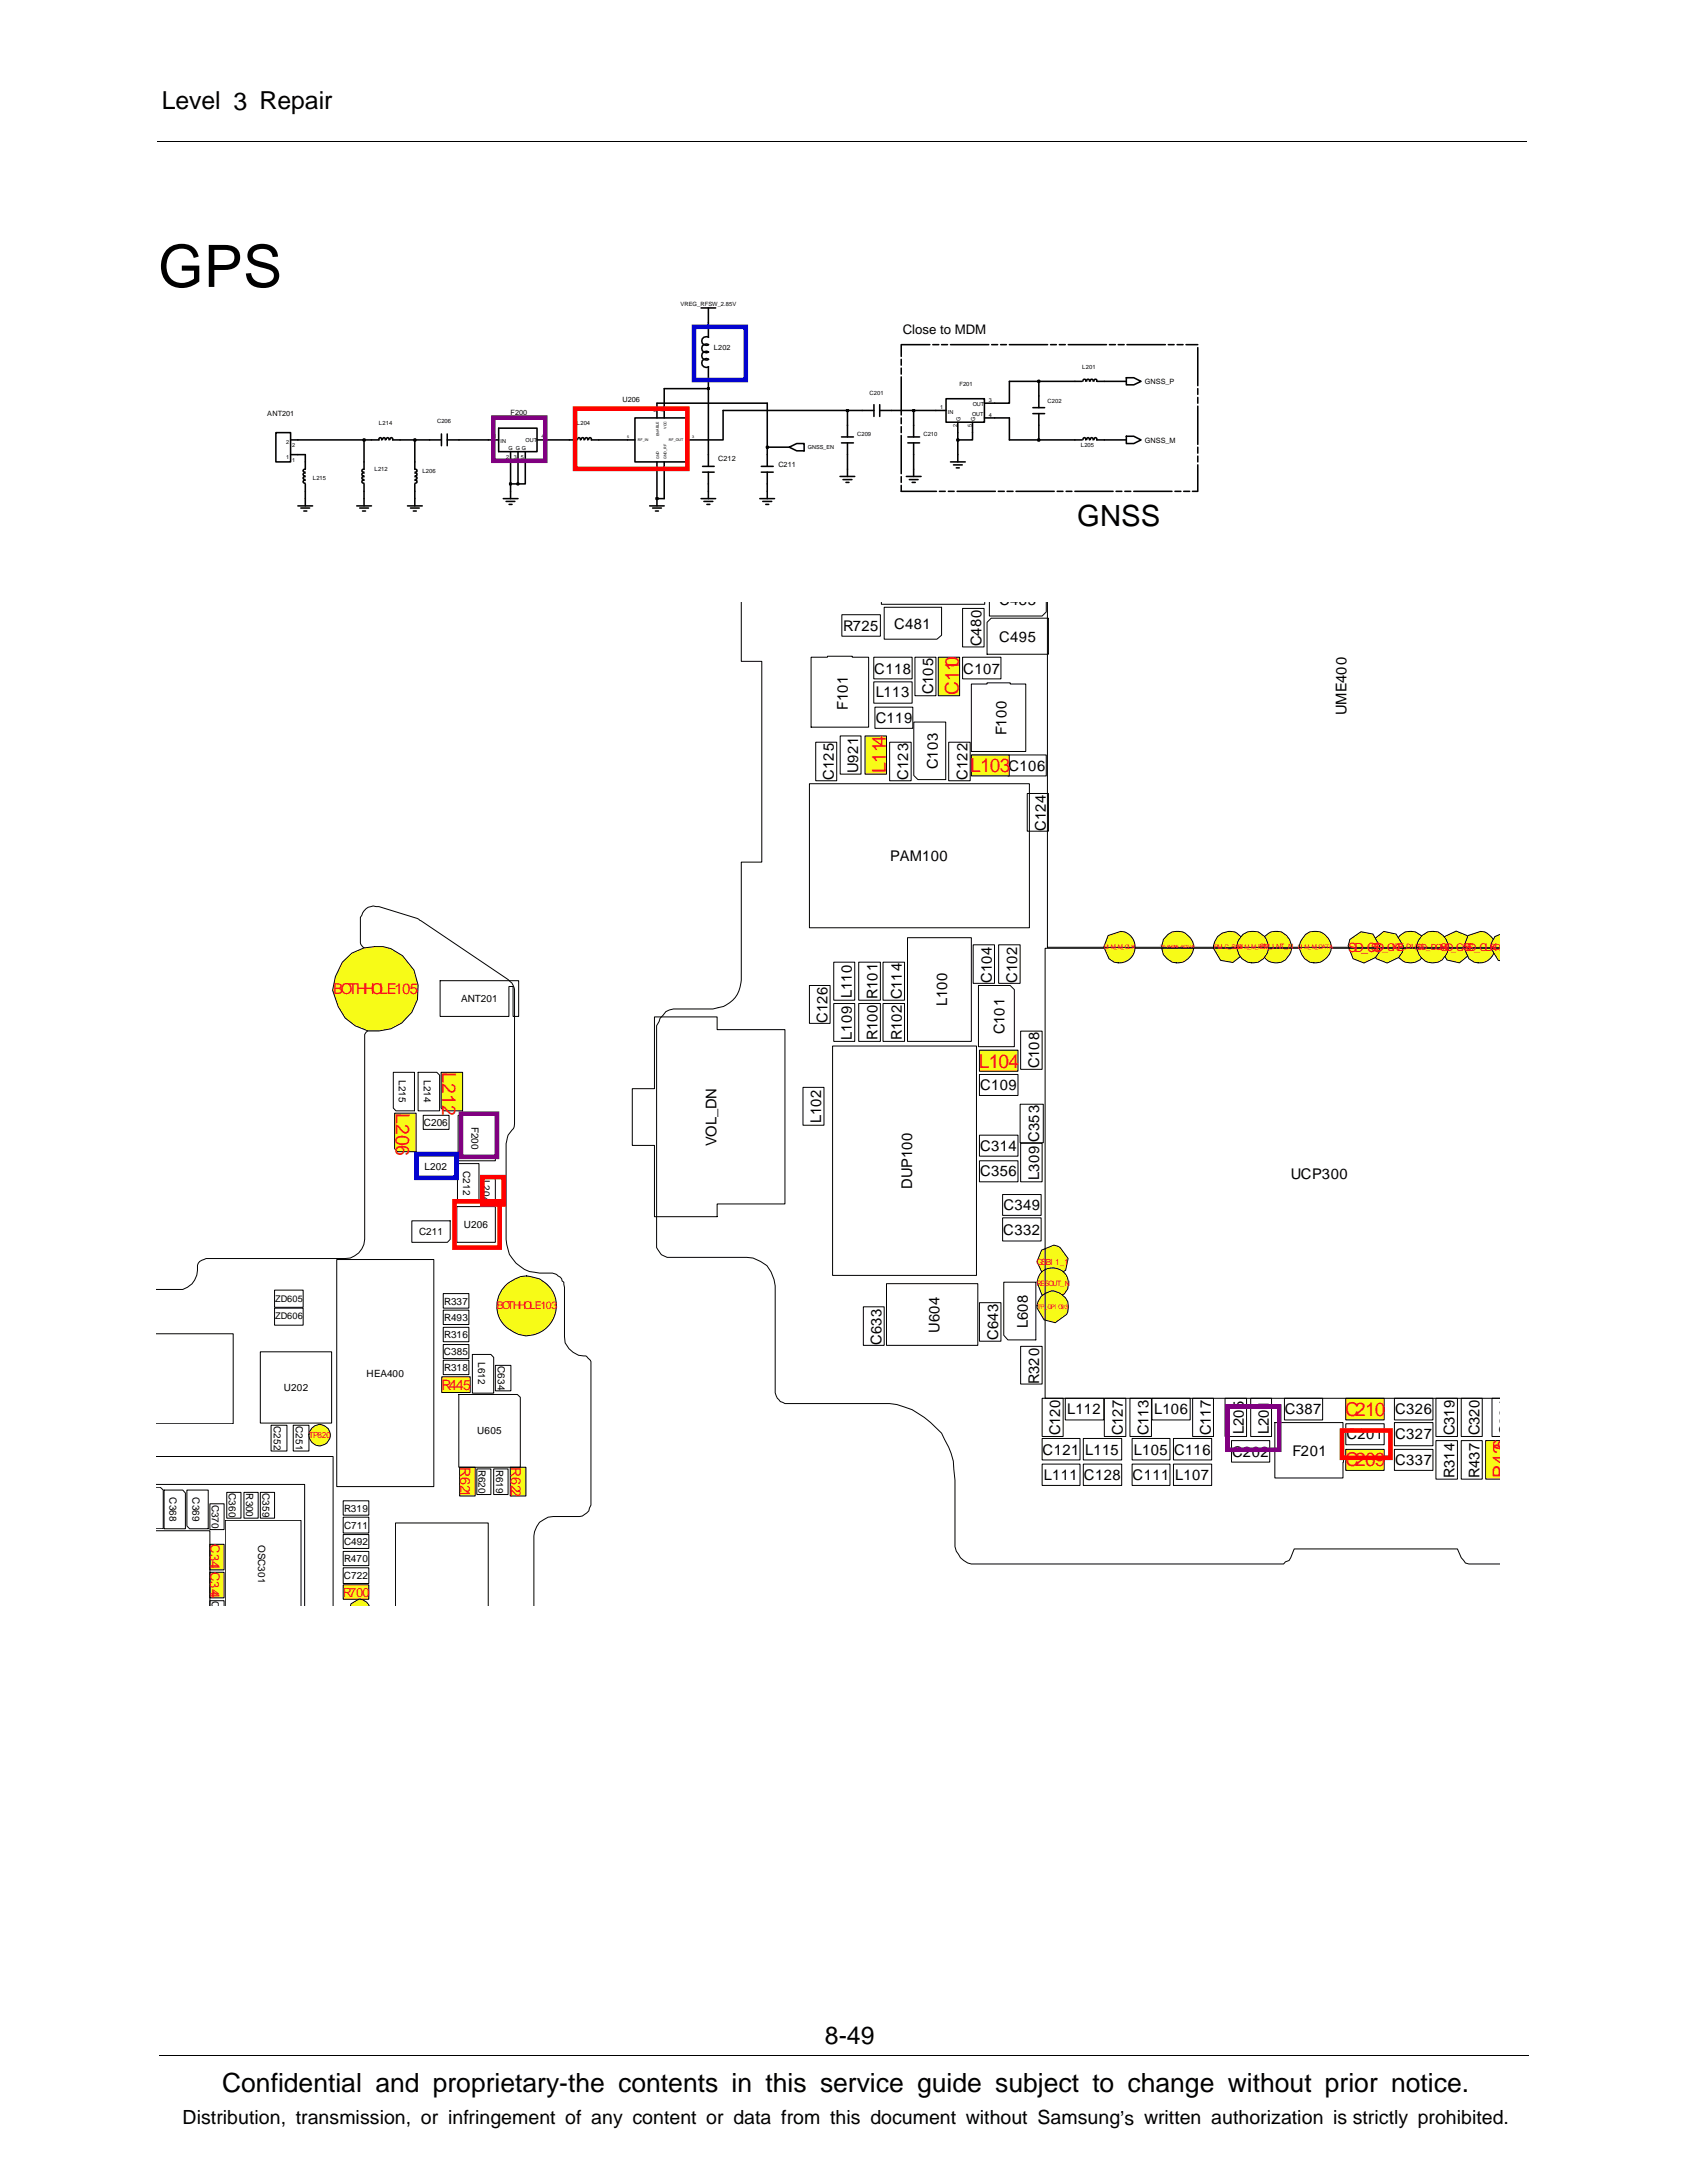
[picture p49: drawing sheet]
<svg xmlns="http://www.w3.org/2000/svg" width="216mm" height="279mm" viewBox="0 0 216 279" stroke-linecap="round" stroke-linejoin="round" font-family="sans-serif">
<defs><g id="words">
<text font-size="7.5" x="20.2" y="36.7">GPS</text>
<text font-size="3.7" x="137.8" y="67.3">GNSS</text>
<text font-size="3.4" x="28.4" y="267.7">Confidential and proprietary-the contents in this service guide subject to change without prior notice.</text>
<g font-size="3.2">
<text x="20.7" y="14">Level 3 Repair</text>
<text x="105.6" y="261.6">8-49</text>
</g>
<g font-size="2.5" fill="#fc0a17">
<text x="56.6" y="137.2" transform="rotate(90 56.6 137.2)">L212</text>
<text x="50.7" y="142.5" transform="rotate(90 50.7 142.5)">L206</text>
</g>
<text font-size="2.5" x="23.4" y="271.9">Distribution, transmission, or infringement of any content or data from this document without Samsung’s written authorization is strictly prohibited.</text>
<g font-size="2.4" fill="#fc0a17">
<text x="122.7" y="89" transform="rotate(-90 122.7 89)">C110</text>
<text x="113.4" y="99" transform="rotate(-90 113.4 99)">L114</text>
<text x="124.2" y="98.9">L103</text>
<text x="125.3" y="136.7">L104</text>
<text x="172.1" y="181.2">C210</text>
<text x="172.1" y="187.7">C209</text>
<text x="192.8" y="189.2" transform="rotate(-90 192.8 189.2)">R426</text>
</g>
<g font-size="1.9">
<text x="127.9" y="77.5">C483</text>
<text x="107.9" y="80.8">R725</text>
<text x="114.5" y="80.5">C481</text>
<text x="125.6" y="82.7" transform="rotate(-90 125.6 82.7)">C480</text>
<text x="127.9" y="82.1">C495</text>
<text x="111.9" y="86.2">C118</text>
<text x="112.1" y="89.3">L113</text>
<text x="119.4" y="88.9" transform="rotate(-90 119.4 88.9)">C105</text>
<text x="123.3" y="86.2">C107</text>
<text x="108.5" y="90.8" transform="rotate(-90 108.5 90.8)">F101</text>
<text x="112.1" y="92.5">C119</text>
<text x="128.8" y="94.1" transform="rotate(-90 128.8 94.1)">F100</text>
<text x="172.3" y="91.5" transform="rotate(-90 172.3 91.5)">UME400</text>
<text x="106.7" y="99.8" transform="rotate(-90 106.7 99.8)">C125</text>
<text x="109.8" y="98.9" transform="rotate(-90 109.8 98.9)">U921</text>
<text x="116.2" y="99.8" transform="rotate(-90 116.2 99.8)">C123</text>
<text x="120" y="98.4" transform="rotate(-90 120 98.4)">C103</text>
<text x="123.8" y="99.8" transform="rotate(-90 123.8 99.8)">C122</text>
<text x="129.1" y="98.7">C106</text>
<text x="133.9" y="106.3" transform="rotate(-90 133.9 106.3)">C124</text>
<text x="113.9" y="110.2">PAM100</text>
<text x="126.9" y="125.8" transform="rotate(-90 126.9 125.8)">C104</text>
<text x="130.2" y="125.8" transform="rotate(-90 130.2 125.8)">C102</text>
<text x="105.9" y="130.9" transform="rotate(-90 105.9 130.9)">C126</text>
<text x="109" y="127.8" transform="rotate(-90 109 127.8)">L110</text>
<text x="112.3" y="127.8" transform="rotate(-90 112.3 127.8)">R101</text>
<text x="115.4" y="127.9" transform="rotate(-90 115.4 127.9)">C114</text>
<text x="121.2" y="128.8" transform="rotate(-90 121.2 128.8)">L100</text>
<text x="109" y="133.1" transform="rotate(-90 109 133.1)">L109</text>
<text x="112.3" y="133.1" transform="rotate(-90 112.3 133.1)">R100</text>
<text x="115.4" y="133.1" transform="rotate(-90 115.4 133.1)">R102</text>
<text x="128.6" y="132.4" transform="rotate(-90 128.6 132.4)">C101</text>
<text x="133" y="136.7" transform="rotate(-90 133 136.7)">C108</text>
<text x="105.1" y="143.8" transform="rotate(-90 105.1 143.8)">L102</text>
<text x="125.4" y="139.6">C109</text>
<text x="91.7" y="146.6" transform="rotate(-90 91.7 146.6)">VOL_DN</text>
<text x="125.4" y="147.3">C314</text>
<text x="133" y="146.1" transform="rotate(-90 133 146.1)">C353</text>
<text x="116.7" y="152.1" transform="rotate(-90 116.7 152.1)">DUP100</text>
<text x="125.4" y="150.6">C356</text>
<text x="128.4" y="154.9">C349</text>
<text x="133" y="151" transform="rotate(-90 133 151)">L309</text>
<text x="165.2" y="150.9">UCP300</text>
<text x="128.4" y="158">C332</text>
<text x="112.8" y="172.1" transform="rotate(-90 112.8 172.1)">C633</text>
<text x="120.2" y="170.6" transform="rotate(-90 120.2 170.6)">U604</text>
<text x="127.8" y="171.5" transform="rotate(-90 127.8 171.5)">C643</text>
<text x="131.5" y="170" transform="rotate(-90 131.5 170)">L608</text>
<text x="133" y="177.1" transform="rotate(-90 133 177.1)">R320</text>
<text x="135.7" y="183.7" transform="rotate(-90 135.7 183.7)">C120</text>
<text x="136.6" y="181">L112</text>
<text x="143.7" y="183.7" transform="rotate(-90 143.7 183.7)">C127</text>
<text x="147" y="183.7" transform="rotate(-90 147 183.7)">C113</text>
<text x="147.7" y="181">L106</text>
<text x="155" y="183.7" transform="rotate(-90 155 183.7)">C117</text>
<text x="159.2" y="183.6" transform="rotate(-90 159.2 183.6)">L205</text>
<text x="162.4" y="183.6" transform="rotate(-90 162.4 183.6)">L201</text>
<text x="164.4" y="181">C387</text>
<text x="172.3" y="184.2">C201</text>
<text x="178.6" y="181">C326</text>
<text x="178.6" y="184.2">C327</text>
<text x="186.2" y="183.7" transform="rotate(-90 186.2 183.7)">C319</text>
<text x="189.3" y="183.7" transform="rotate(-90 189.3 183.7)">C320</text>
<text x="193.3" y="183.7" transform="rotate(-90 193.3 183.7)">C384</text>
<text x="133.4" y="186.2">C121</text>
<text x="133.6" y="189.4">L111</text>
<text x="138.7" y="189.4">C128</text>
<text x="138.9" y="186.2">L115</text>
<text x="145" y="189.4">C111</text>
<text x="145.1" y="186.2">L105</text>
<text x="150.3" y="186.2">C116</text>
<text x="150.4" y="189.4">L107</text>
<text x="157.7" y="186.5">C202</text>
<text x="165.4" y="186.4">F201</text>
<text x="178.6" y="187.5">C337</text>
<text x="186.2" y="189.2" transform="rotate(-90 186.2 189.2)">R314</text>
<text x="189.3" y="189.2" transform="rotate(-90 189.3 189.2)">R437</text>
</g>
<text font-size="1.9" fill="#fc0a17" x="42.6" y="127.2">BOTHHOLE105</text>
<g font-size="1.8" fill="#fc0a17">
<text x="56.5" y="177.8">R445</text>
<text x="58.9" y="187.8" transform="rotate(90 58.9 187.8)">R621</text>
<text x="65.4" y="187.8" transform="rotate(90 65.4 187.8)">R622</text>
</g>
<text font-size="1.7" x="115.5" y="42.7">Close to MDM</text>
<g font-size="1.6" fill="#fc0a17">
<text x="172.5" y="121.8">SD_CS</text>
<text x="26.9" y="197.7" transform="rotate(90 26.9 197.7)">C341C344</text>
<text x="43.9" y="204.4">R700</text>
</g>
<g font-size="1.4" fill="#fc0a17">
<text x="175.5" y="121.7">SD_CKE</text>
<text x="184.4" y="121.7">SD_CAS_CLK</text>
<text x="187.3" y="121.7">SD</text>
<text x="63.6" y="167.6">BOTHHOLE103</text>
</g>
<g font-size="1.3">
<text x="59" y="128.3">ANT201</text>
<text x="51.1" y="138.3" transform="rotate(90 51.1 138.3)">L215</text>
<text x="54.2" y="138.3" transform="rotate(90 54.2 138.3)">L214</text>
<text x="54.2" y="144.1">C206</text>
<text x="54.3" y="149.8">L202</text>
<text x="59.3" y="149.9" transform="rotate(90 59.3 149.9)">C212</text>
<text x="60.3" y="144.2" transform="rotate(90 60.3 144.2)">F200</text>
<text x="61.8" y="151" transform="rotate(90 61.8 151)">L204</text>
<text x="53.6" y="158.1">C211</text>
<text x="59.4" y="157.2">U206</text>
<text x="56.8" y="167">R337</text>
<text x="56.8" y="173.5">C385</text>
<text x="56.8" y="169.1">R493</text>
<text x="56.8" y="171.2">R316</text>
<text x="36.3" y="178">U202</text>
<text x="46.9" y="176.2">HEA400</text>
<text x="56.8" y="175.5">R318</text>
<text x="61.2" y="174.4" transform="rotate(90 61.2 174.4)">L612</text>
<text x="63.7" y="174.8" transform="rotate(90 63.7 174.8)">C634</text>
<text x="35.1" y="182.5" transform="rotate(90 35.1 182.5)">C252</text>
<text x="37.9" y="182.5" transform="rotate(90 37.9 182.5)">C251</text>
<text x="61.1" y="183.6">U605</text>
<text x="21.7" y="191.6" transform="rotate(90 21.7 191.6)">C368</text>
<text x="24.6" y="191.6" transform="rotate(90 24.6 191.6)">C369</text>
<text x="29.3" y="191.1" transform="rotate(90 29.3 191.1)">C360</text>
<text x="31.5" y="191.1" transform="rotate(90 31.5 191.1)">R300</text>
<text x="33.6" y="191.1" transform="rotate(90 33.6 191.1)">C359</text>
<text x="61.3" y="188.1" transform="rotate(90 61.3 188.1)">R620</text>
<text x="63.5" y="188.1" transform="rotate(90 63.5 188.1)">R619</text>
<text x="27.1" y="192.6" transform="rotate(90 27.1 192.6)">C370</text>
<text x="33" y="197.8" transform="rotate(90 33 197.8)">OSC301</text>
<text x="44" y="195.7">C711</text>
<text x="44" y="197.8">C492</text>
<text x="44" y="193.5">R319</text>
<text x="44" y="202.1">C722</text>
<text x="44" y="199.9">R470</text>
<text x="27.1" y="205" transform="rotate(90 27.1 205)">C</text>
</g>
<g font-size="1.2">
<text x="35.2" y="166.6">ZD605</text>
<text x="35.2" y="168.9">ZD606</text>
</g>
<g font-size="1.1" fill="#fc0a17">
<text x="181.3" y="121.6">SD_DQM0</text>
<text x="190.7" y="121.6">SD_</text>
<text x="132.7" y="161.9">GS</text>
<text x="133.8" y="161.9">BI 1_1</text>
<text x="39.5" y="184.1">TP820</text>
</g>
<g font-size=".9">
<text x="91.4" y="44.7">L202</text>
<text x="34.2" y="53.2">ANT201</text>
<text x="65.3" y="53.1">F200</text>
<text x="79.7" y="51.5">U206</text>
<text x="146.5" y="49.1">GNSS_P</text>
<text x="91.9" y="59.1">C212</text>
<text x="99.6" y="59.8">C211</text>
<text x="146.5" y="56.6">GNSS_M</text>
</g>
<g font-size=".9" fill="#fc0a17">
<text x="161.2" y="121.5">PM_I NT_N</text>
<text x="178.4" y="121.5">CP_D1( 0)</text>
<text x="132.7" y="164.6">RESOUT_N</text>
</g>
<g font-size=".8" fill="#fc0a17">
<text x="141.3" y="121.5">UI M_M_CLK</text>
<text x="155.4" y="121.5">PMI C_SSUI</text>
<text x="158.5" y="121.5">BIM_M_RST</text>
<text x="166.1" y="121.5">UI M_M_DATA</text>
<text x="132.7" y="167.5">TP_GPI O93</text>
</g>
<g font-size=".7">
<text x="87.1" y="39.1">VREG_RFSW_2.85V</text>
<text x="138.5" y="47.2">L201</text>
<text x="111.3" y="50.5">C201</text>
<text x="120.3" y="52.4">1</text>
<text x="121.3" y="52.9">IN</text>
<text x="122.8" y="49.4">F201</text>
<text x="122.9" y="53.9" transform="rotate(-90 122.9 53.9)">G</text>
<text x="124.4" y="53.2">OUT</text>
<text x="124.5" y="52">OUT</text>
<text x="124.8" y="53.9" transform="rotate(-90 124.8 53.9)">G</text>
<text x="126.6" y="51.4">3</text>
<text x="126.6" y="53.3">4</text>
<text x="134.1" y="51.6">C202</text>
<text x="36.6" y="58.8">1</text>
<text x="36.6" y="56.9">2</text>
<text x="37.4" y="59.1">1</text>
<text x="37.4" y="57.3">2</text>
<text x="48.5" y="54.4">L214</text>
<text x="55.9" y="54.1">C206</text>
<text x="63.1" y="56.1">1</text>
<text x="64.1" y="56.7">IN</text>
<text x="64.8" y="58.8">2</text>
<text x="65.1" y="57.6">G G G</text>
<text x="65.7" y="58.8">3</text>
<text x="66.7" y="58.8">5</text>
<text x="67.2" y="56.5">OUT</text>
<text x="69.3" y="56.1">4</text>
<text x="73.8" y="54.4">L204</text>
<text x="103.4" y="57.5">GNSS_EN</text>
<text x="109.7" y="55.8">C209</text>
<text x="118.2" y="55.8">C210</text>
<text x="122.5" y="54.7" transform="rotate(-90 122.5 54.7)">2</text>
<text x="124.4" y="54.7" transform="rotate(-90 124.4 54.7)">5</text>
<text x="138.3" y="57.3">L205</text>
<text x="40" y="61.5">L215</text>
<text x="47.9" y="60.3">L212</text>
<text x="54.1" y="60.5">L206</text>
</g>
<text font-size=".6" fill="#fc0a17" x="148.5" y="121.4">TP_PHONE_ACTI VE</text>
<g font-size=".5">
<text x="84" y="52.7" transform="rotate(-90 84 52.7)">6</text>
<text x="84.9" y="52.7" transform="rotate(-90 84.9 52.7)">2</text>
<text x="80.3" y="56.1">5</text>
<text x="81.6" y="56.5">RF_IN</text>
<text x="84.3" y="58.8" transform="rotate(-90 84.3 58.8)">GND</text>
<text x="84.3" y="55.8" transform="rotate(-90 84.3 55.8)">ENABLE</text>
<text x="85.3" y="54.9" transform="rotate(-90 85.3 54.9)">VCC</text>
<text x="85.3" y="58.8" transform="rotate(-90 85.3 58.8)">GND_RF</text>
<text x="85.6" y="56.5">RF_OUT</text>
<text x="88.6" y="56.1">3</text>
<text x="84.9" y="60.1" transform="rotate(-90 84.9 60.1)">4</text>
</g>
</g></defs>
<path d="M20.2 18.1h175.3M20.4 263h175.3" fill="none" stroke="#000" stroke-width=".13"/>
<g fill="none" stroke="#000" stroke-width=".2">
<path d="M89.7 39.4h1.9M90.7 39.4v3.8M35.3 55.4h1.9v3.7h-1.9zM37.2 56.3h.9M37.2 58.2h.9M39.1 59.1v.9M46.6 59.1v.9M47.5 56.3h1M48.5 56.3a.19 .19 0 0 1 .1-.3 .19 .19 0 0 1 .2 .1v.2M49 56.3v-.2a.19 .19 0 0 1 .2-.1 .19 .19 0 0 1 .1 .3M49.4 56.3a.19 .19 0 0 1 .2-.3 .19 .19 0 0 1 .2 .3M49.9 56.3v-.2a.19 .19 0 0 1 .3-.1 .19 .19 0 0 1 0 .3h1"/>
<path d="M53.1 59.1v.9M55 56.3h1.5M56.5 55.5v1.5M57.2 56.3h1.5M57.2 55.5v1.5M62.5 56.3h1.3M63.8 54.8h4.9v3h-4.9zM65.3 57.8v1.3M66.3 57.8v1.3M67.2 57.8v1.3M68.7 56.3h1.3M72.9 56.3h.9"/>
<path d="M73.9 56.3v-.2l.2-.1 .2 .1v.2M74.4 56.3v-.1a.19 .19 0 0 1 .1-.2 .19 .19 0 0 1 .2 .1v.2M74.8 56.3l.1-.2a.19 .19 0 0 1 .2-.1 .19 .19 0 0 1 .1 .3M75.3 56.3l.1-.2 .1-.1 .2 .1v.2M75.7 56.3h.9M80.3 56.3h1M81.3 53.5h6.5v5.6h-6.5zM84.1 52.6v.9M84.1 59.1v.9M85 52.6v.9M85 59.1v.9M87.8 56.3h.9"/>
<path d="M89.9 59.7h1.5M90.7 46.9v1.9M90.7 58.2v1.5M90.7 44.1a.56 .56 0 0 0-.9 .5 .56 .56 0 0 0 .9 .4 .56 .56 0 0 0-.9 .5 .56 .56 0 0 0 .9 .5M90.7 43.2a.57 .57 0 0 0-.9 .4 .57 .57 0 0 0 .9 .5M90.7 46a.57 .57 0 0 0-.9 .5 .57 .57 0 0 0 .9 .4M97.4 59.7h1.6M98.2 58.2v1.5M101 57.2l1-.4h.9v.9h-.9zM107.7 55.9h1.5M107.7 56.7h1.5M108.5 54.4v1.5"/>
<path d="M108.5 56.7v1.5M110.3 52.5h1.5M111.8 51.8v1.5M112.6 52.5h1.5M112.6 51.8v1.5M116.2 55.9h1.5M116.2 56.7h1.5M116.9 54.4v1.5M116.9 56.7v1.5M119.8 52.5h1.3M121.1 51h4.9v3h-4.9zM121.6 59.1h1.9"/>
<path d="M122 59.5h1.1M122.4 59.9h.4M122.6 54v1.4M122.6 58.2v.9M124.5 54v1.4M126 51.6h1.3M126 53.5h1.3M132.2 52.9h1.5M132.2 52.2h1.5M132.9 50.7v1.5M132.9 52.9v1.5M137.6 56.3h.9"/>
<path d="M137.6 48.8h.9M138.6 56.3v-.2a.19 .19 0 0 1 .3-.1 .19 .19 0 0 1 0 .3M138.6 48.8a.19 .19 0 0 1 .2-.3 .19 .19 0 0 1 .2 .3h-.1M139.1 56.3v-.2a.2 .2 0 0 1 .2 0 .2 .2 0 0 1 .1 .2M139.1 48.8v-.1a.19 .19 0 0 1 .2-.2 .19 .19 0 0 1 .1 .3M139.6 56.3v-.2l.1-.1 .2 .1v.2M139.6 48.8l-.1-.1a.19 .19 0 0 1 .2-.2 .19 .19 0 0 1 .2 .3M140 56.3a.19 .19 0 0 1 .2-.3 .19 .19 0 0 1 .2 .3M140 48.8v-.1a.19 .19 0 0 1 .2-.2 .19 .19 0 0 1 .2 .3M140.4 56.3h.9M140.4 48.8h.9M144.1 55.8h1l.9 .5-.9 .5h-1z"/>
<path d="M144.1 48.3h1l.9 .5-.9 .5h-1zM38.1 64.7h1.9M38.5 65h1.1M38.9 65.4h.4M39.1 61.5a.19 .19 0 0 0-.3 .1 .19 .19 0 0 0 .2 .2M39.1 60.6h-.2l-.1 .1 .1 .2h.1M39.1 61h-.1a.19 .19 0 0 0-.2 .2 .19 .19 0 0 0 .2 .2M39.1 60.1a.18 .18 0 0 0-.3 .1 .18 .18 0 0 0 .2 .2M39.1 61.9v2.8M45.7 64.7h1.8M46 65h1.2M46.4 65.4h.4"/>
<path d="M46.6 61.5h-.2l-.1 .2 .1 .1h.2M46.6 60.6a.19 .19 0 0 0-.3 0 .19 .19 0 0 0 .1 .3h.2M46.6 61a.19 .19 0 0 0-.3 .1 .19 .19 0 0 0 .1 .2l.2 .1M46.6 60.1a.2 .2 0 0 0-.3 .1 .2 .2 0 0 0 .1 .2h.2M46.6 61.9v2.8M52.2 64.7h1.8M52.5 65h1.2M52.9 65.4h.4M53.1 61.9v2.8M53.1 61.5a.19 .19 0 0 1 .3 .1 .19 .19 0 0 1-.3 .2M53.1 60.6v-.1a.19 .19 0 0 1 .3 .2 .19 .19 0 0 1-.3 .2M53.1 61a.19 .19 0 0 1 .3 .1 .19 .19 0 0 1-.2 .3h-.1"/>
<path d="M53.1 60.1a.19 .19 0 0 1 .3 .1 .19 .19 0 0 1-.3 .2M64.4 63.8h1.9M64.8 64.2h1.1M65.2 64.6h.3M65.3 62.9v.9M83.1 64.7h1.9M83.5 65h1.1M83.9 65.4h.4M84.1 63.8v.9M89.7 63.8h1.9M89.9 60.4h1.5M90.1 64.2h1.1"/>
<path d="M90.5 64.6h.3M90.7 60.4v1.5M90.7 62.9v.9M97.2 63.8h1.9M97.4 60.4h1.6M97.6 64.2h1.2M98 64.6h.4M98.2 60.4v1.5M98.2 62.9v.9M107.5 61h1.9M107.9 61.4h1.1M108.3 61.7h.3"/>
<path d="M108.5 60v1M116 61h1.9M116.4 61.4h1.1M116.7 61.7h.4M116.9 60v1"/>
</g>
<path d="M84 63.7h.2v.2h-.2z" fill="#c3c3c3"/>
<path d="M65.3 61.9v1M84 63.7h.2v.2h-.2zM85 60v3.8h-.9v-3.8M90.7 61.9v1M98.2 61.9v1" fill="none" stroke="#000" stroke-width=".2"/>
<path d="M65.2 61.8h.2v.2h-.2z" fill="#c3c3c3"/>
<path d="M65.3 59.1v2.8h1M65.2 61.8h.2v.2h-.2z" fill="none" stroke="#000" stroke-width=".2"/>
<path d="M66.2 61.8h.2v.2h-.2z" fill="#c3c3c3"/>
<path d="M38.1 58.2h1v.9M46.6 56.3v2.8M53.1 56.3v2.8M66.3 59.1v2.8h.9v-2.8M90.7 49.7v8.5M98.2 57.2v1M108.5 58.2v1.8M116.9 58.2v1.8M122.6 56.3v1.9M66.2 61.8h.2v.2h-.2z" fill="none" stroke="#000" stroke-width=".2"/>
<path d="M98.1 57.2h.2v.1h-.2z" fill="#c3c3c3"/>
<path d="M38.1 56.3h8.5M98.1 57.1h.2v.2h-.2zM98.2 51.6v5.6h2.8" fill="none" stroke="#000" stroke-width=".2"/>
<path d="M46.5 56.2h.2v.2h-.2z" fill="#c3c3c3"/>
<path d="M46.5 56.2h.2v.2h-.2zM46.6 56.3h.9M51.2 56.3h1.9" fill="none" stroke="#000" stroke-width=".2"/>
<path d="M53 56.2h.2v.2h-.2z" fill="#c3c3c3"/>
<path d="M53 56.2h.2v.2h-.2zM53.1 56.3h1.9M58.7 56.3h3.8M70 56.3h2.9M76.6 56.3h3.7M92.5 52.5v3.8h-3.7" fill="none" stroke="#000" stroke-width=".2"/>
<path d="M122.5 56.2h.2v.2h-.2z" fill="#c3c3c3"/>
<path d="M122.5 56.2h.2v.2h-.2zM122.6 55.4v.9h1.9v-.9M129.2 53.5v2.8h3.7" fill="none" stroke="#000" stroke-width=".2"/>
<path d="M132.8 56.2h.2v.2h-.2z" fill="#c3c3c3"/>
<path d="M84.1 51.6v.9M85 49.7v2.8M92.5 52.5h16v1.9M116.9 52.5v1.9M127.3 53.5h1.9M132.8 56.2h.2v.2h-.2M132.8 56.2h.2v.2h-.2zM132.9 54.4v1.9h4.7M141.3 56.3h2.8" fill="none" stroke="#000" stroke-width=".2"/>
<path d="M108.4 52.5h.2v.1h-.2z" fill="#c3c3c3"/>
<path d="M108.4 52.5h.2v.1h-.2zM108.5 52.5h1.8M114.1 52.5h2.8" fill="none" stroke="#000" stroke-width=".2"/>
<path d="M116.8 52.5h.2v.1h-.2z" fill="#c3c3c3"/>
<path d="M84.1 51.6h14.1M85 49.7h5.7M116.8 52.5h.2v.1h-.2zM116.9 52.5h2.9M129.2 48.8v2.8h-1.9M132.9 48.8v1.9" fill="none" stroke="#000" stroke-width=".2"/>
<path d="M90.6 49.6h.1v.2h-.1z" fill="#c3c3c3"/>
<path d="M90.6 49.6h.1v.2h-.1zM90.7 48.8v.9M129.2 48.8h3.7" fill="none" stroke="#000" stroke-width=".2"/>
<path d="M132.8 48.7h.2v.2h-.2z" fill="#c3c3c3"/>
<g fill="none" stroke="#000" stroke-width=".2">
<path d="M115.3 46v.7M115.3 47.1v.8M115.3 48.2v4.9M115.3 53.5v.7M115.3 54.6v.8M115.3 55.7v4.9M119 44.1h-3.7v1.5M119.4 44.1h.7M120.5 44.1h.8M121.6 44.1h4.9M126.9 44.1h.8M128.1 44.1h.7"/>
<path d="M129.2 44.1h4.9M132.8 48.7h.2v.2h-.2M132.8 48.7h.2v.2h-.2zM132.9 48.8h4.7M134.5 44.1h.7M135.6 44.1h.7M136.7 44.1h4.9M141.3 48.8h2.8M142 44.1h.7M143.1 44.1h.8M144.2 44.1h4.9M149.5 44.1h.8"/>
<path d="M150.6 44.1h.8M151.8 44.1h1.5M153.3 44.5v4.9M153.3 49.7v.8M153.3 50.9v.7M153.3 52v4.9M153.3 57.2v.8M153.3 58.4v.7M153.3 59.5v3.4h-.7M115.3 62.1v.8h4.5M115.3 61v.7M120.2 62.9h.8"/>
<path d="M121.4 62.9h.7M122.5 62.9h4.9M127.8 62.9h.7M128.9 62.9h.7M130 62.9h4.9M135.3 62.9h.7M136.4 62.9h.8M137.6 62.9h4.9M142.8 62.9h.8M144 62.9h.7M145.1 62.9h4.9M150.4 62.9h.7"/>
<path d="M151.5 62.9h.8"/>
</g>
<path d="M56.3 125.5h10.1v4.6h-.7v-3.8h-.6v3.8h-8.8zM20 165h3.4a2.77 2.77 0 0 0 1.9-3.1 .95 .95 0 0 1 .8-.7l.3-.1h17.8a2.53 2.53 0 0 0 2.5-2.5v-26.2l.1-.3a1.22 1.22 0 0 1 1-.5 4.2 4.2 0 0 0 3.2-.9 5.1 5.1 0 0 0 1.9-5.7 5.1 5.1 0 0 0-4.8-3.5h-1a1.2 1.2 0 0 1-1-.8v-3.3l.2-.3a1.5 1.5 0 0 1 1.8-1.1h.4l4.9 1.6 11.6 7.8a1.77 1.77 0 0 1 .8 1.2v17.2a.83 .83 0 0 1-.3 .9 2.27 2.27 0 0 0-.7 1.7v12.2a4.3 4.3 0 0 0 4.2 4.3h1.7l.5 .2 .5 .4 .2 .5 .3 .1v.7v6.3l.1 .8a2.8 2.8 0 0 0 2.7 1.6l.6 .8v18.3l-.2 .4a1.47 1.47 0 0 1-1.2 1.1h-3.4l-.7 .1-.5 .3a2.56 2.56 0 0 0-1.3 2.1v9" fill="none" stroke="#000" stroke-width=".13"/>
<path d="M64.9 164.3a3.7 3.7 0 0 1 4.1-.6 3.8 3.8 0 0 1 1.9 5 3.8 3.8 0 0 1-4.9 1.9 3.8 3.8 0 0 1-2.1-4.8l.4-.8z" fill="#f7fb17"/>
<path d="M64.5 164.7a3.8 3.8 0 0 1 6.2 .5 3.8 3.8 0 0 1-2.5 5.7 3.8 3.8 0 0 1-3.8-1.4 3.6 3.6 0 0 1 .1-4.8z" fill="none" stroke="#000" stroke-width=".13"/>
<path d="M43.8 123.1l1.2-1.1a6.4 6.4 0 0 1 5-.6l1.5 .9 1.5 1.9a5.4 5.4 0 0 1-2.5 7.3 5.4 5.4 0 0 1-7.2-2.6l-.7-2.2 .3-1.7z" fill="#f7fb17"/>
<path d="M43.8 123.1a5.6 5.6 0 0 1 6.2-1.7l1.5 .9 1.5 1.9a5.4 5.4 0 0 1-1.1 6.3 5.4 5.4 0 0 1-6.4 .8l-1.3-1-.9-1.5-.7-2.1 .3-1.7zM52.7 156.3h4.9v2.3l-.3 .4h-4.6zM54.2 142.7h3.3v1.8h-3.3zM58.5 148.9h2.8v5h-2.4l-.4-.4zM20 190.4h.5l.4 .3v5h-.9M34.7 182.4h2v3.3h-2zM37.5 182.4h2v3.3h-2z" fill="none" stroke="#000" stroke-width=".13"/>
<path d="M26.9 197.7h1.8v3.2h-1.8z" fill="#f7fb17"/>
<path d="M26.9 197.7h1.8v3.2h-1.8z" fill="none" stroke="#000" stroke-width=".13"/>
<path d="M26.9 201.2h1.8v3.3h-1.8z" fill="#f7fb17"/>
<g fill="none" stroke="#000" stroke-width=".13">
<path d="M53.3 148h5v2.3l-.4 .4h-4.6zM58.6 142.7h1.4v-.1l3.4 .1v5.9h-4.8zM61.6 150.8h1.8v3.3h-1.8zM20 170.7h9.8v11.5h-9.8M43.1 161.2h12.4v29.1h-12.4zM56.7 172.1h3.3v1.8h-3.3zM63.4 174.8h2v3.2h-2zM21 190.7h2.4l.3 .4v4.6h-2.7zM23.9 190.7h2.7v5h-2.3l-.4-.4zM26.9 192.5h1.8v3.3h-1.8zM29 191h1.8v3.3h-1.8zM33.3 191h1.8v3.3h-1.8z"/>
<path d="M43.9 194.2h3.3v2h-3.3zM43.9 196.4h3.3v1.8h-3.3zM26.9 201.2h1.8v3.3h-1.8zM26.9 205.6v-.7h1.8v.7M43.9 200.7h3.3v2h-3.3zM50.6 205.6v-10.7h11.9v10.7"/>
</g>
<path d="M50.5 142.5h2.8v4.9h-2.4l-.4-.4z" fill="#f7fb17"/>
<path d="M50.5 142.5h2.8v4.9h-2.4l-.4-.4z" fill="none" stroke="#000" stroke-width=".13"/>
<path d="M56.5 137.2h2.7v5h-2.4l-.3-.4z" fill="#f7fb17"/>
<path d="M50.3 137.2h2.7v5h-2.3l-.4-.4zM53.5 137.2h2.4l.4 .4v4.6h-2.8zM56.5 137.2h2.7v5h-2.4l-.3-.4zM56.7 169.9h3.3v1.8h-3.3zM56.7 174.1h3.3v1.8h-3.3zM56.7 165.6h3.3v1.8h-3.3zM60.5 173.4h2.3l.4 .3v4.6h-2.7zM31.2 191h1.8v3.3h-1.8zM43.9 192.1h3.3v1.8h-3.3zM28.8 205.6v-11h9.7v11" fill="none" stroke="#000" stroke-width=".13"/>
<path d="M56.5 176.2h3.7v2h-3.7z" fill="#f7fb17"/>
<path d="M56.5 176.2h3.7v2h-3.7zM56.7 167.7h3.3v1.8h-3.3zM43.9 198.6h3.3v1.8h-3.3zM61 188h1.8v3.3h-1.8zM63.2 188h1.8v3.3h-1.8z" fill="none" stroke="#000" stroke-width=".13"/>
<path d="M58.8 187.8h2v3.7h-2z" fill="#f7fb17"/>
<path d="M58.8 187.8h2v3.7h-2z" fill="none" stroke="#000" stroke-width=".13"/>
<path d="M65.3 187.8h2v3.7h-2z" fill="#f7fb17"/>
<path d="M65.3 187.8h2v3.7h-2z" fill="none" stroke="#000" stroke-width=".13"/>
<path d="M43.9 202.8h3.3v1.9h-3.3z" fill="#f7fb17"/>
<path d="M20 190h19v15.6M20 186.4h22.6v19.2M43.9 202.8h3.3v1.9h-3.3z" fill="none" stroke="#000" stroke-width=".13"/>
<path d="M44.9 205.3l1-.6a1.45 1.45 0 0 1 1.3 .7l.2 .2h-2.7z" fill="#f7fb17"/>
<path d="M44.8 205.6l.1-.3 1-.6a1.42 1.42 0 0 1 1.4 .9" fill="none" stroke="#000" stroke-width=".13"/>
<circle cx="40.9" cy="183.7" r="1.38" fill="#f7fb17"/>
<g fill="none" stroke="#000" stroke-width=".13">
<path d="M94.9 77v7.6h2.6v25.7h-2.6v15.2a3.6 3.6 0 0 1-3 3.5l-.7 .1h-5l-.5 .2-.5 .2-.7 .8-.5 1v28.4l.2 .3a1.66 1.66 0 0 0 1.2 .9h10.2l.8 .1 .9 .5 .8 .5 .6 .8 .4 1 .1 .8v13.7a1.92 1.92 0 0 0 1.3 1.3h13.4a8.6 8.6 0 0 1 5.2 2.5l1.4 1.3a13.3 13.3 0 0 1 1.5 3.6l.2 2.4v8.6a3.9 3.9 0 0 0 1.1 1.7l.5 .3 .5 .2h40l.2-.3 .5-.2 .6-1.5h20.9l.5 1.2 .5 .6 .5 .2h4M116.9 92.4h4.1v7.4h-3.5l-.6-.5zM117.1 84.1h2.7v4.9h-2.7zM123.2 84.1h4.9v2.8h-4.9zM129 96.6h4.9v2.7h-4.9zM124.5 120.9h2.8v5h-2.8zM125.2 126.1h4.1l.5 .6v7.3h-4.6zM125.3 137.5h5v2.7h-5zM127.8 120.9h2.8v5h-2.8zM130.6 132h2.8v4.9h-2.8zM58.5 154.4h4.9v4.6h-4.9zM33.3 173h9.1v9.1h-9.1z"/>
<path d="M35.1 167.4h3.7v2.2h-3.7zM35.1 165.1h3.7v2.2h-3.7zM58.7 178.5h7.5l.4 .3v9h-7.9zM20 195.9h6.9v9.7"/>
<circle cx="40.9" cy="183.7" r="1.38"/>
</g>
<path d="M120.1 84.1h2.7v4.9h-2.7z" fill="#f7fb17"/>
<g fill="none" stroke="#000" stroke-width=".13">
<path d="M104.4 95h2.7v4.9h-2.7zM111.8 84.1h4.9v2.8h-4.9zM112 90.5h4.8v2.7h-4.8zM113.9 95h2.7v4.9h-2.7zM120.1 84.1h2.7v4.9h-2.7zM121.4 95h2.8v4.9h-2.8zM131.5 101.6h2.7v4.8h-2.7zM103.6 126.1h2.6v4.9h-2.6zM113 123.1h2.8v4.9h-2.8zM133.4 179h2.7v4.9h-2.7zM141.3 179h2.8v4.9h-2.8zM144.6 179h2.8v4.9h-2.8z"/>
<path d="M152.6 179h2.7v4.9h-2.7zM133.4 184.1h4.8v2.8h-4.8zM138.6 187.4h5v2.7h-5zM144.9 187.4h4.8v2.7h-4.8zM150.2 184.1h4.9v2.8h-4.9zM157.6 184.4h4.9v2.7h-4.9zM172.2 182.2h4.9v2.7h-4.9z"/>
</g>
<path d="M172.2 185.5h4.9v2.7h-4.9z" fill="#f7fb17"/>
<path d="M172.2 185.5h4.9v2.7h-4.9z" fill="none" stroke="#000" stroke-width=".13"/>
<path d="M172.2 179h4.9v2.7h-4.9z" fill="#f7fb17"/>
<g fill="none" stroke="#000" stroke-width=".13">
<path d="M113.2 77.7h7.3v3.6l-.6 .5h-6.7zM123.2 77.9h2.7v4.9h-2.7zM126.3 79.7l.6-.6h7.3v4.6h-7.9zM126.6 77v1.8h6.8l.5-.5v-1.3M125.3 145.3h5v2.7h-5zM125.3 148.6h5v2.7h-5zM128.3 155.9h4.9v2.9h-4.9zM128.3 152.9h4.9v2.7h-4.9zM130.6 141.3h2.9v5h-2.9zM110.5 167.3h2.7v4.9h-2.7zM125.3 166.7h2.8v5h-2.8zM164.4 179h4.9v2.7h-4.9z"/>
<path d="M172.2 179h4.9v2.7h-4.9zM178.5 179h4.9v2.7h-4.9zM183.8 179h2.7v4.9h-2.7zM187 179h2.7v4.9h-2.7zM192 179h-1.1v4.9h1.1M178.5 182.1h4.9v2.9h-4.9zM178.5 185.5h4.9v2.7h-4.9z"/>
</g>
<path d="M179.2 119.7a2.06 2.06 0 0 1 2.1-.4 2.06 2.06 0 0 1 1.3 1.8 2.07 2.07 0 0 1-2.1 2.1 2.07 2.07 0 0 1-2-2.1l.3-.9z" fill="#f7fb17"/>
<path d="M103.8 84.1h2.1v-.1h3.2v.1h2.1v9h-7.4zM124.3 87.5h2v-.1h3v.1h2v8.7h-7zM179.2 119.7a2.06 2.06 0 0 1 2.1-.4 2.06 2.06 0 0 1 1.3 1.8 2.07 2.07 0 0 1-2.1 2.1 2.07 2.07 0 0 1-2-2.1l.3-.9zM106.6 133.9h18.4v29.3h-18.4zM163.2 182.1h8.7v7.1h-8.7z" fill="none" stroke="#000" stroke-width=".13"/>
<path d="M133.3 160l1.6-.6 .8 .3 1 1.4-.3 1.5-1.5 .8-.9-.1-.6-.4-.7-1.4z" fill="#f7fb17"/>
<path d="M102.8 139.2h2.7v4.8h-2.7zM116.1 120h8.2v13.3h-8.2zM133.3 160l1.6-.6 .8 .3 1 1.4-.3 1.5-1.5 .8-.9-.1-.6-.4-.7-1.4z" fill="none" stroke="#000" stroke-width=".13"/>
<path d="M124.3 96.6h4.9v2.7h-4.9z" fill="#f7fb17"/>
<path d="M124.3 96.6h4.9v2.7h-4.9z" fill="none" stroke="#000" stroke-width=".13"/>
<path d="M125.3 134.4h5v2.7h-5z" fill="#f7fb17"/>
<path d="M111.8 87.3h4.9v2.7h-4.9zM106.7 128.4h2.7v4.9h-2.7zM106.7 123.1h2.7v4.9h-2.7zM125.3 134.4h5v2.7h-5zM136.3 179h5v2.7h-5zM147.4 179h4.9v2.7h-4.9zM133.4 187.4h4.8v2.7h-4.8zM144.9 184.1h4.8v2.8h-4.8zM150.2 187.4h4.9v2.7h-4.9z" fill="none" stroke="#000" stroke-width=".13"/>
<path d="M110.7 94.2h2.8v4.9h-2.8z" fill="#f7fb17"/>
<path d="M110.7 94.2h2.8v4.9h-2.8zM103.6 100.3h28.1v18.4h-28.1zM130.6 146.3h2.8v5h-2.8zM128.5 164.1h4.1v7.4h-3.6l-.5-.6zM156.8 179h2.7v4.9h-2.7zM160.1 179h2.6v4.9h-2.6zM138.6 184.1h5v2.8h-5z" fill="none" stroke="#000" stroke-width=".13"/>
<path d="M155.8 119.9a2 2 0 0 1 2.7-.3 2 2 0 0 1 .6 2.6l-1.3 1-1.6-.3-.9-1.5 .1-.9z" fill="#f7fb17"/>
<path d="M155.8 119.9a2 2 0 0 1 2.7-.3 2 2 0 0 1 .6 2.6l-1.3 1-1.6-.3-.9-1.5 .1-.9z" fill="none" stroke="#000" stroke-width=".13"/>
<path d="M161.7 120.1a2.01 2.01 0 0 1 2.3-.8 2.01 2.01 0 0 1 1.3 2.1 2.01 2.01 0 0 1-2.7 1.7 2.01 2.01 0 0 1-.9-3z" fill="#f7fb17"/>
<path d="M112.8 77v.3h13.2v-.3M109.9 123.1h2.8v4.9h-2.8zM109.9 128.4h2.8v4.9h-2.8zM113 128.4h2.8v4.9h-2.8zM161.7 120.1a2.01 2.01 0 0 1 2.3-.8 2.01 2.01 0 0 1 1.3 2.1 2.01 2.01 0 0 1-2.7 1.7 2.01 2.01 0 0 1-.9-3zM130.6 172.3h2.8v4.8h-2.8zM183.8 184.4h2.7v4.9h-2.7z" fill="none" stroke="#000" stroke-width=".13"/>
<path d="M190.1 184.4h1.9v4.9h-1.9z" fill="#f7fb17"/>
<path d="M107.7 78.7h5v2.7h-5zM187 184.4h2.7v4.9h-2.7zM192 184.4h-1.9v4.9h1.9" fill="none" stroke="#000" stroke-width=".13"/>
<path d="M133.1 163a2.01 2.01 0 0 1 2.9-.3 2.01 2.01 0 0 1 .2 2.9l-1.4 .7-1.4-.5-.7-1.7z" fill="#f7fb17"/>
<path d="M133.1 163a2.01 2.01 0 0 1 2.9-.3 2.01 2.01 0 0 1 .2 2.9l-1.4 .7-1.4-.5-.7-1.7z" fill="none" stroke="#000" stroke-width=".13"/>
<path d="M184.9 119.9l1.5-.7 1.3 .5 .7 1.7-.3 .8-1.3 1-1.6-.3-.9-1.5 .1-.9z" fill="#f7fb17"/>
<path d="M184.9 119.9l1.5-.7 1.3 .5 .7 1.7-.3 .8-1.3 1-1.6-.3-.9-1.5 .1-.9z" fill="none" stroke="#000" stroke-width=".13"/>
<path d="M175.8 120.2l1.3-1 1.6 .3 .9 1.6-.1 .8-.5 .7-1.5 .7-1.4-.6-.6-1.6z" fill="#f7fb17"/>
<path d="M175.8 120.2l1.3-1 1.6 .3 .9 1.6-.1 .8-.5 .7-1.5 .7-1.4-.6-.6-1.6z" fill="none" stroke="#000" stroke-width=".13"/>
<path d="M187.9 119.7l1.6-.5a2.01 2.01 0 0 1 1.7 2.8 2.01 2.01 0 0 1-3.2 .7l-.7-1.5z" fill="#f7fb17"/>
<path d="M187.9 119.7l1.6-.5a2.01 2.01 0 0 1 1.7 2.8 2.01 2.01 0 0 1-3.2 .7l-.7-1.5z" fill="none" stroke="#000" stroke-width=".13"/>
<path d="M172.7 120.2l1.5-.9 1.5 .2 .9 1.6-.1 .8-.5 .7-1.4 .7-1.4-.6-.7-1.6z" fill="#f7fb17"/>
<path d="M172.7 120.2l1.5-.9 1.5 .2 .9 1.6-.1 .8-.5 .7-1.4 .7-1.4-.6-.7-1.6z" fill="none" stroke="#000" stroke-width=".13"/>
<path d="M182 119.7a2.04 2.04 0 0 1 2.1-.4 2.04 2.04 0 0 1 1.3 1.8 2.34 2.34 0 0 1-1.4 2 2.03 2.03 0 0 1-2.1-.4 2.03 2.03 0 0 1-.4-2.2z" fill="#f7fb17"/>
<path d="M182 119.7a2.04 2.04 0 0 1 2.1-.4 2.04 2.04 0 0 1 1.3 1.8 2.34 2.34 0 0 1-1.4 2 2.03 2.03 0 0 1-2.1-.4 2.03 2.03 0 0 1-.4-2.2z" fill="none" stroke="#000" stroke-width=".13"/>
<path d="M191.3 119.9l.7-.7v4l-.3-.3-.9-1.5 .1-.9z" fill="#f7fb17"/>
<path d="M192 119.6l-.7 .3-.4 .6-.1 .6v.3l.9 1.5 .3 .1" fill="none" stroke="#000" stroke-width=".13"/>
<path d="M133.2 165.9l.6-.4a1.59 1.59 0 0 1 1.9 0 2.02 2.02 0 0 1 .8 2.7l-1.5 1.1-1.4-.4-.9-1.5 .1-.8z" fill="#f7fb17"/>
<path d="M133.2 165.9l.6-.4a1.59 1.59 0 0 1 1.9 0 2.02 2.02 0 0 1 .8 2.7l-1.5 1.1-1.4-.4-.9-1.5 .1-.8z" fill="none" stroke="#000" stroke-width=".13"/>
<path d="M149.5 119.6a2.08 2.08 0 0 1 3.1 .8 2.03 2.03 0 0 1-.9 2.6 2.03 2.03 0 0 1-2.7-.7 2.03 2.03 0 0 1 .5-2.7z" fill="#f7fb17"/>
<path d="M107.5 94.2h2.7v4.9h-2.7zM149.5 119.6a2.08 2.08 0 0 1 3.1 .8 2.03 2.03 0 0 1-.9 2.6 2.03 2.03 0 0 1-2.7-.7 2.03 2.03 0 0 1 .5-2.7zM192 121.4h-58.2v57.6h58.2M113.5 164.3h11.6v7.9h-11.6z" fill="none" stroke="#000" stroke-width=".13"/>
<path d="M141.8 119.7l1.6-.5a2.01 2.01 0 0 1 1.7 2.8 2.01 2.01 0 0 1-3.2 .7l-.6-1.5z" fill="#f7fb17"/>
<path d="M141.8 119.7l1.6-.5a2.01 2.01 0 0 1 1.7 2.8 2.01 2.01 0 0 1-3.2 .7l-.6-1.5z" fill="none" stroke="#000" stroke-width=".13"/>
<circle cx="168.3" cy="121.2" r="2.04" fill="#f7fb17"/>
<circle cx="168.3" cy="121.2" r="2.04" fill="none" stroke="#000" stroke-width=".13"/>
<circle cx="160.3" cy="121.2" r="2.04" fill="#f7fb17"/>
<g fill="none" stroke="#000" stroke-width=".13">
<path d="M134 77v44.2h58M83.8 130.2h8v1.6h8.7v22.3h-8.7v1.6h-8v-9.1h-2.9v-7.3h2.9z"/>
<circle cx="160.3" cy="121.2" r="2.04"/>
</g>
<path d="M73.6 52.3h14.4v7.7h-14.4zM58.2 153.8h5.7v5.9h-5.7zM61.7 150.7h2.8v3.5h-2.8zM171.7 183.1h6.2v3.5h-6.2z" fill="none" stroke="#f00" stroke-width=".59"/>
<path d="M88.8 41.8h6.6v6.8h-6.6zM53.3 147.7h5.1v3h-5.1z" fill="none" stroke="#00f" stroke-width=".59"/>
<path d="M63.1 53.4h6.7v5.6h-6.7zM59 142.5h4.6v5.6h-4.6zM157.1 180h6.6v5.5h-6.6z" fill="none" stroke="#800080" stroke-width=".59"/>
<use href="#words"/>
</svg>
